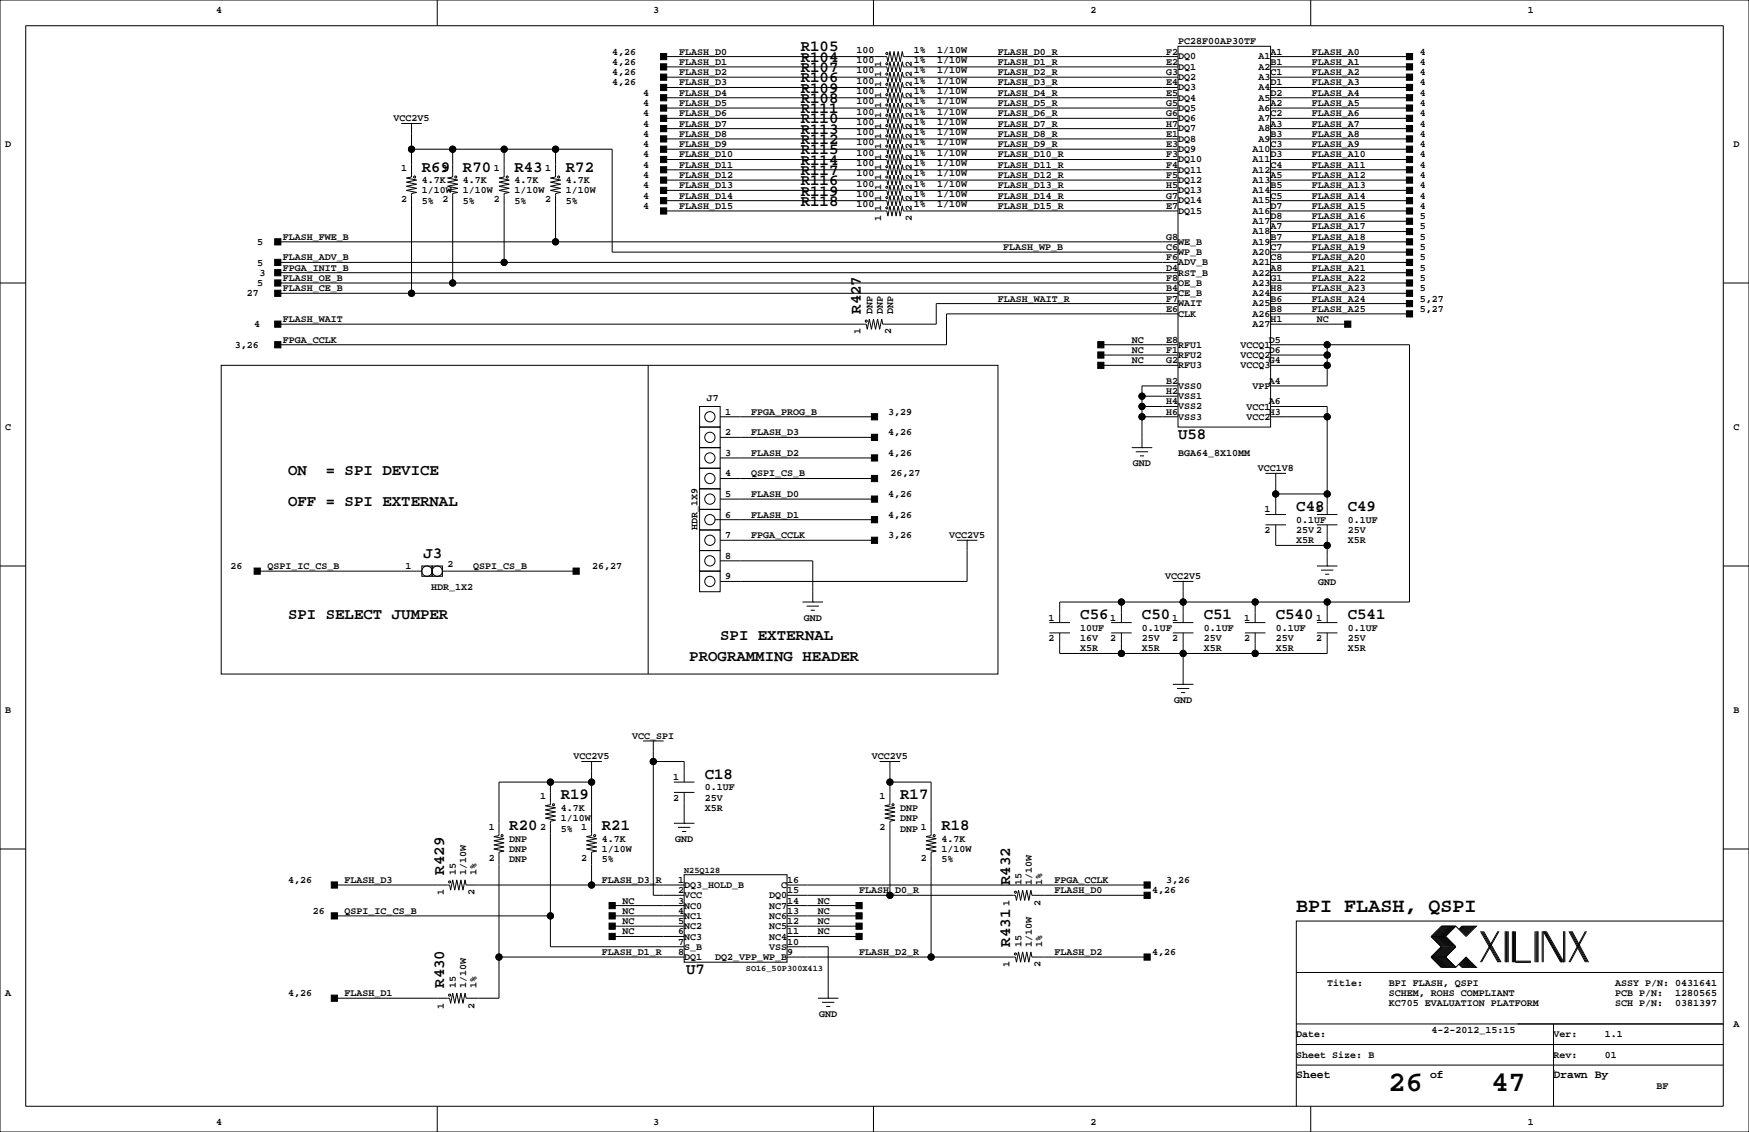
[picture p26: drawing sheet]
<svg xmlns="http://www.w3.org/2000/svg" width="432mm" height="279mm" viewBox="0 0 432 279" stroke-linecap="round" stroke-linejoin="round" font-family="sans-serif">
<defs><g id="words">
<g font-size="7.1">
<text x="342.8" y="269.3">26</text>
<text x="368.2" y="269.3">47</text>
</g>
<text font-size="4.9" x="320" y="225.1">BPI FLASH, QSPI</text>
<g font-size="3.9">
<text x="197.7" y="15.2">R104</text>
<text x="197.7" y="12.7">R105</text>
<text x="197.7" y="17.8">R107</text>
<text x="197.7" y="20.3">R106</text>
<text x="197.7" y="22.9">R109</text>
<text x="197.7" y="25.4">R108</text>
<text x="197.7" y="27.9">R111</text>
<text x="197.7" y="30.5">R110</text>
<text x="197.7" y="33">R113</text>
<text x="197.7" y="35.6">R112</text>
<text x="197.7" y="38.1">R115</text>
<text x="197.7" y="40.6">R114</text>
<text x="104.1" y="42.4">R69</text>
<text x="114.3" y="42.4">R70</text>
<text x="127" y="42.4">R43</text>
<text x="139.7" y="42.4">R72</text>
<text x="197.7" y="45.7">R116</text>
<text x="197.7" y="43.2">R117</text>
<text x="197.7" y="50.8">R118</text>
<text x="197.7" y="48.3">R119</text>
<text x="212.6" y="77.5" transform="rotate(-90 212.6 77.5)">R427</text>
<text x="290.8" y="108.4">U58</text>
<text x="71.1" y="117.3">ON</text>
<text x="80.4" y="117.3">= SPI DEVICE</text>
<text x="71.1" y="124.9">OFF = SPI EXTERNAL</text>
<text x="320" y="126.2">C48</text>
<text x="332.7" y="126.2">C49</text>
<text x="104.6" y="137.6">J3</text>
<text x="71.1" y="152.9">SPI SELECT JUMPER</text>
<text x="266.7" y="152.9">C56</text>
<text x="281.9" y="152.9">C50</text>
<text x="297.2" y="152.9">C51</text>
<text x="315" y="152.9">C540</text>
<text x="332.7" y="152.9">C541</text>
<text x="177.8" y="158">SPI EXTERNAL</text>
<text x="170.2" y="163">PROGRAMMING HEADER</text>
<text x="138.4" y="197.3">R19</text>
<text x="174" y="192.2">C18</text>
<text x="222.2" y="197.3">R17</text>
<text x="125.7" y="204.9">R20</text>
<text x="148.6" y="204.9">R21</text>
<text x="232.4" y="204.9">R18</text>
<text x="109.7" y="215.9" transform="rotate(-90 109.7 215.9)">R429</text>
<text x="249.4" y="218.4" transform="rotate(-90 249.4 218.4)">R432</text>
<text x="249.4" y="233.7" transform="rotate(-90 249.4 233.7)">R431</text>
<text x="109.7" y="243.8" transform="rotate(-90 109.7 243.8)">R430</text>
<text x="169.4" y="240.5">U7</text>
</g>
<g font-size="2.8">
<text x="320" y="266.1">Sheet</text>
<text x="353.1" y="266.1">of</text>
<text x="383.5" y="266.1">Drawn By</text>
</g>
<g font-size="2.5">
<text x="53.3" y="3.3">4</text>
<text x="161.3" y="3.3">3</text>
<text x="269.2" y="3.3">2</text>
<text x="377.2" y="3.3">1</text>
<text x="290.8" y="10.9">PC28F00AP30TF</text>
<text x="151.1" y="13.5">4,26</text>
<text x="151.1" y="16">4,26</text>
<text x="167.6" y="13.5">FLASH_D0</text>
<text x="167.6" y="16">FLASH_D1</text>
<text x="211.5" y="15.6">100</text>
<text x="211.5" y="13">100</text>
<text x="217.5" y="16.5" transform="rotate(-90 217.5 16.5)">1</text>
<text x="225.1" y="16.5" transform="rotate(-90 225.1 16.5)">2</text>
<text x="225.6" y="15.6">1%</text>
<text x="225.6" y="13">1%</text>
<text x="231.4" y="15.6">1/10W</text>
<text x="231.4" y="13">1/10W</text>
<text x="246.4" y="16">FLASH_D1_R</text>
<text x="246.4" y="13.5">FLASH_D0_R</text>
<text x="287.9" y="13.5">F2</text>
<text x="287.9" y="16">E2</text>
<text x="290.8" y="14.7">DQ0</text>
<text x="290.8" y="17.2">DQ1</text>
<text x="310.7" y="14.7">A1</text>
<text x="310.7" y="17.2">A2</text>
<text x="313.7" y="13.5">A1</text>
<text x="313.7" y="16">B1</text>
<text x="323.9" y="13.5">FLASH_A0</text>
<text x="323.9" y="16">FLASH_A1</text>
<text x="350.5" y="13.5">4</text>
<text x="350.5" y="16">4</text>
<text x="151.1" y="18.5">4,26</text>
<text x="151.1" y="21.1">4,26</text>
<text x="158.7" y="23.6">4</text>
<text x="167.6" y="18.5">FLASH_D2</text>
<text x="167.6" y="21.1">FLASH_D3</text>
<text x="167.6" y="23.6">FLASH_D4</text>
<text x="211.5" y="18.1">100</text>
<text x="211.5" y="20.7">100</text>
<text x="211.5" y="23.2">100</text>
<text x="217.5" y="21.6" transform="rotate(-90 217.5 21.6)">1</text>
<text x="217.5" y="19.1" transform="rotate(-90 217.5 19.1)">1</text>
<text x="225.1" y="21.6" transform="rotate(-90 225.1 21.6)">2</text>
<text x="225.1" y="19.1" transform="rotate(-90 225.1 19.1)">2</text>
<text x="225.6" y="18.1">1%</text>
<text x="225.6" y="20.7">1%</text>
<text x="225.6" y="23.2">1%</text>
<text x="231.4" y="18.1">1/10W</text>
<text x="231.4" y="20.7">1/10W</text>
<text x="231.4" y="23.2">1/10W</text>
<text x="246.4" y="21.1">FLASH_D3_R</text>
<text x="246.4" y="18.5">FLASH_D2_R</text>
<text x="246.4" y="23.6">FLASH_D4_R</text>
<text x="287.9" y="18.5">G3</text>
<text x="287.9" y="21.1">E4</text>
<text x="287.9" y="23.6">E5</text>
<text x="290.8" y="19.7">DQ2</text>
<text x="290.8" y="22.3">DQ3</text>
<text x="310.7" y="19.7">A3</text>
<text x="310.7" y="22.3">A4</text>
<text x="313.7" y="18.5">C1</text>
<text x="313.7" y="21.1">D1</text>
<text x="313.7" y="23.6">D2</text>
<text x="323.9" y="23.6">FLASH_A4</text>
<text x="323.9" y="21.1">FLASH_A3</text>
<text x="323.9" y="18.5">FLASH_A2</text>
<text x="350.5" y="23.6">4</text>
<text x="350.5" y="21.1">4</text>
<text x="350.5" y="18.5">4</text>
<text x="97.2" y="30">VCC2V5</text>
<text x="158.7" y="26.2">4</text>
<text x="158.7" y="28.7">4</text>
<text x="167.6" y="26.2">FLASH_D5</text>
<text x="167.6" y="28.7">FLASH_D6</text>
<text x="211.5" y="25.7">100</text>
<text x="211.5" y="28.3">100</text>
<text x="217.5" y="29.2" transform="rotate(-90 217.5 29.2)">1</text>
<text x="217.5" y="26.7" transform="rotate(-90 217.5 26.7)">1</text>
<text x="217.5" y="24.1" transform="rotate(-90 217.5 24.1)">1</text>
<text x="225.1" y="29.2" transform="rotate(-90 225.1 29.2)">2</text>
<text x="225.1" y="26.7" transform="rotate(-90 225.1 26.7)">2</text>
<text x="225.1" y="24.1" transform="rotate(-90 225.1 24.1)">2</text>
<text x="225.6" y="25.7">1%</text>
<text x="225.6" y="28.3">1%</text>
<text x="231.4" y="25.7">1/10W</text>
<text x="231.4" y="28.3">1/10W</text>
<text x="246.4" y="26.2">FLASH_D5_R</text>
<text x="246.4" y="28.7">FLASH_D6_R</text>
<text x="287.9" y="26.2">G5</text>
<text x="287.9" y="28.7">G6</text>
<text x="290.8" y="24.8">DQ4</text>
<text x="290.8" y="27.4">DQ5</text>
<text x="290.8" y="29.9">DQ6</text>
<text x="310.7" y="24.8">A5</text>
<text x="310.7" y="27.4">A6</text>
<text x="310.7" y="29.9">A7</text>
<text x="313.7" y="26.2">A2</text>
<text x="313.7" y="28.7">C2</text>
<text x="323.9" y="28.7">FLASH_A6</text>
<text x="323.9" y="26.2">FLASH_A5</text>
<text x="350.5" y="28.7">4</text>
<text x="350.5" y="26.2">4</text>
<text x="158.7" y="31.2">4</text>
<text x="158.7" y="33.8">4</text>
<text x="167.6" y="31.2">FLASH_D7</text>
<text x="167.6" y="33.8">FLASH_D8</text>
<text x="211.5" y="30.8">100</text>
<text x="211.5" y="33.4">100</text>
<text x="211.5" y="35.9">100</text>
<text x="217.5" y="34.3" transform="rotate(-90 217.5 34.3)">1</text>
<text x="217.5" y="31.8" transform="rotate(-90 217.5 31.8)">1</text>
<text x="225.1" y="34.3" transform="rotate(-90 225.1 34.3)">2</text>
<text x="225.1" y="31.8" transform="rotate(-90 225.1 31.8)">2</text>
<text x="225.6" y="30.8">1%</text>
<text x="225.6" y="33.4">1%</text>
<text x="225.6" y="35.9">1%</text>
<text x="231.4" y="30.8">1/10W</text>
<text x="231.4" y="33.4">1/10W</text>
<text x="231.4" y="35.9">1/10W</text>
<text x="246.4" y="31.2">FLASH_D7_R</text>
<text x="246.4" y="33.8">FLASH_D8_R</text>
<text x="287.9" y="31.2">H7</text>
<text x="287.9" y="33.8">E1</text>
<text x="290.8" y="32.4">DQ7</text>
<text x="290.8" y="35">DQ8</text>
<text x="310.7" y="32.4">A8</text>
<text x="310.7" y="35">A9</text>
<text x="313.7" y="31.2">A3</text>
<text x="313.7" y="33.8">B3</text>
<text x="323.9" y="33.8">FLASH_A8</text>
<text x="323.9" y="31.2">FLASH_A7</text>
<text x="350.5" y="33.8">4</text>
<text x="350.5" y="31.2">4</text>
<text x="1.3" y="36.3">D</text>
<text x="158.7" y="36.3">4</text>
<text x="158.7" y="38.9">4</text>
<text x="158.7" y="41.4">4</text>
<text x="167.6" y="36.3">FLASH_D9</text>
<text x="167.6" y="38.9">FLASH_D10</text>
<text x="167.6" y="41.4">FLASH_D11</text>
<text x="211.5" y="38.4">100</text>
<text x="211.5" y="41">100</text>
<text x="217.5" y="41.9" transform="rotate(-90 217.5 41.9)">1</text>
<text x="217.5" y="39.4" transform="rotate(-90 217.5 39.4)">1</text>
<text x="217.5" y="36.8" transform="rotate(-90 217.5 36.8)">1</text>
<text x="225.1" y="41.9" transform="rotate(-90 225.1 41.9)">2</text>
<text x="225.1" y="39.4" transform="rotate(-90 225.1 39.4)">2</text>
<text x="225.1" y="36.8" transform="rotate(-90 225.1 36.8)">2</text>
<text x="225.6" y="38.4">1%</text>
<text x="225.6" y="41">1%</text>
<text x="231.4" y="38.4">1/10W</text>
<text x="231.4" y="41">1/10W</text>
<text x="246.4" y="38.9">FLASH_D10_R</text>
<text x="246.4" y="36.3">FLASH_D9_R</text>
<text x="246.4" y="41.4">FLASH_D11_R</text>
<text x="287.9" y="36.3">E3</text>
<text x="287.9" y="38.9">F3</text>
<text x="287.9" y="41.4">F4</text>
<text x="290.8" y="37.5">DQ9</text>
<text x="290.8" y="40.1">DQ10</text>
<text x="309.2" y="37.5">A10</text>
<text x="309.2" y="40.1">A11</text>
<text x="313.7" y="36.3">C3</text>
<text x="313.7" y="38.9">D3</text>
<text x="313.7" y="41.4">C4</text>
<text x="323.9" y="41.4">FLASH_A11</text>
<text x="323.9" y="38.9">FLASH_A10</text>
<text x="323.9" y="36.3">FLASH_A9</text>
<text x="350.5" y="41.4">4</text>
<text x="350.5" y="38.9">4</text>
<text x="350.5" y="36.3">4</text>
<text x="428" y="36.3">D</text>
<text x="99.1" y="42.3">1</text>
<text x="104.1" y="47.8">1/10W</text>
<text x="104.1" y="45.2">4.7K</text>
<text x="109.2" y="42.3">1</text>
<text x="114.3" y="45.2">4.7K</text>
<text x="114.3" y="47.8">1/10W</text>
<text x="121.9" y="42.3">1</text>
<text x="127" y="45.2">4.7K</text>
<text x="127" y="47.8">1/10W</text>
<text x="134.6" y="42.3">1</text>
<text x="139.7" y="45.2">4.7K</text>
<text x="139.7" y="47.8">1/10W</text>
<text x="158.7" y="43.9">4</text>
<text x="158.7" y="46.5">4</text>
<text x="167.6" y="43.9">FLASH_D12</text>
<text x="167.6" y="46.5">FLASH_D13</text>
<text x="211.5" y="46.1">100</text>
<text x="211.5" y="43.5">100</text>
<text x="217.5" y="47" transform="rotate(-90 217.5 47)">1</text>
<text x="217.5" y="44.4" transform="rotate(-90 217.5 44.4)">1</text>
<text x="225.1" y="47" transform="rotate(-90 225.1 47)">2</text>
<text x="225.1" y="44.4" transform="rotate(-90 225.1 44.4)">2</text>
<text x="225.6" y="46.1">1%</text>
<text x="225.6" y="43.5">1%</text>
<text x="231.4" y="46.1">1/10W</text>
<text x="231.4" y="43.5">1/10W</text>
<text x="246.4" y="43.9">FLASH_D12_R</text>
<text x="246.4" y="46.5">FLASH_D13_R</text>
<text x="287.9" y="43.9">F5</text>
<text x="287.9" y="46.5">H5</text>
<text x="290.8" y="42.6">DQ11</text>
<text x="290.8" y="45.1">DQ12</text>
<text x="290.8" y="47.7">DQ13</text>
<text x="309.2" y="42.6">A12</text>
<text x="309.2" y="45.1">A13</text>
<text x="309.2" y="47.7">A14</text>
<text x="313.7" y="43.9">A5</text>
<text x="313.7" y="46.5">B5</text>
<text x="323.9" y="46.5">FLASH_A13</text>
<text x="323.9" y="43.9">FLASH_A12</text>
<text x="350.5" y="46.5">4</text>
<text x="350.5" y="43.9">4</text>
<text x="99.1" y="49.9">2</text>
<text x="104.1" y="50.3">5%</text>
<text x="109.2" y="49.9">2</text>
<text x="114.3" y="50.3">5%</text>
<text x="121.9" y="49.9">2</text>
<text x="127" y="50.3">5%</text>
<text x="134.6" y="49.9">2</text>
<text x="139.7" y="50.3">5%</text>
<text x="158.7" y="49">4</text>
<text x="158.7" y="51.6">4</text>
<text x="167.6" y="49">FLASH_D14</text>
<text x="167.6" y="51.6">FLASH_D15</text>
<text x="211.5" y="51.1">100</text>
<text x="211.5" y="48.6">100</text>
<text x="217.5" y="52.1" transform="rotate(-90 217.5 52.1)">1</text>
<text x="217.5" y="49.5" transform="rotate(-90 217.5 49.5)">1</text>
<text x="225.1" y="52.1" transform="rotate(-90 225.1 52.1)">2</text>
<text x="225.1" y="49.5" transform="rotate(-90 225.1 49.5)">2</text>
<text x="225.6" y="51.1">1%</text>
<text x="225.6" y="48.6">1%</text>
<text x="231.4" y="51.1">1/10W</text>
<text x="231.4" y="48.6">1/10W</text>
<text x="246.4" y="51.6">FLASH_D15_R</text>
<text x="246.4" y="49">FLASH_D14_R</text>
<text x="287.9" y="49">G7</text>
<text x="287.9" y="51.6">E7</text>
<text x="290.8" y="50.2">DQ14</text>
<text x="290.8" y="52.8">DQ15</text>
<text x="309.2" y="50.2">A15</text>
<text x="309.2" y="52.8">A16</text>
<text x="313.7" y="49">C5</text>
<text x="313.7" y="51.6">D7</text>
<text x="323.9" y="51.6">FLASH_A15</text>
<text x="323.9" y="49">FLASH_A14</text>
<text x="350.5" y="51.6">4</text>
<text x="350.5" y="49">4</text>
<text x="69.8" y="59.2">FLASH_FWE_B</text>
<text x="217.5" y="54.6" transform="rotate(-90 217.5 54.6)">1</text>
<text x="225.1" y="54.6" transform="rotate(-90 225.1 54.6)">2</text>
<text x="287.9" y="59.2">G8</text>
<text x="309.2" y="55.3">A17</text>
<text x="309.2" y="57.8">A18</text>
<text x="313.7" y="59.2">B7</text>
<text x="313.7" y="54.1">D8</text>
<text x="313.7" y="56.6">A7</text>
<text x="323.9" y="56.6">FLASH_A17</text>
<text x="323.9" y="59.2">FLASH_A18</text>
<text x="323.9" y="54.1">FLASH_A16</text>
<text x="350.5" y="56.6">5</text>
<text x="350.5" y="59.2">5</text>
<text x="350.5" y="54.1">5</text>
<text x="63.5" y="60.5">5</text>
<text x="63.5" y="65.5">5</text>
<text x="69.8" y="64.3">FLASH_ADV_B</text>
<text x="247.6" y="61.7">FLASH_WP_B</text>
<text x="287.9" y="61.7">C6</text>
<text x="287.9" y="64.3">F6</text>
<text x="290.8" y="62.9">WP_B</text>
<text x="290.8" y="60.4">WE_B</text>
<text x="290.8" y="65.5">ADV_B</text>
<text x="309.2" y="60.4">A19</text>
<text x="309.2" y="62.9">A20</text>
<text x="309.2" y="65.5">A21</text>
<text x="313.7" y="61.7">C7</text>
<text x="313.7" y="64.3">C8</text>
<text x="323.9" y="61.7">FLASH_A19</text>
<text x="323.9" y="64.3">FLASH_A20</text>
<text x="350.5" y="61.7">5</text>
<text x="350.5" y="64.3">5</text>
<text x="63.5" y="70.6">5</text>
<text x="64" y="68.1">3</text>
<text x="69.8" y="69.3">FLASH_OE_B</text>
<text x="69.8" y="71.9">FLASH_CE_B</text>
<text x="69.8" y="66.8">FPGA_INIT_B</text>
<text x="287.9" y="69.3">F8</text>
<text x="287.9" y="66.8">D4</text>
<text x="287.9" y="71.9">B4</text>
<text x="290.8" y="70.5">OE_B</text>
<text x="290.8" y="68">RST_B</text>
<text x="309.2" y="68">A22</text>
<text x="309.2" y="70.5">A23</text>
<text x="313.7" y="66.8">A8</text>
<text x="313.7" y="69.3">G1</text>
<text x="313.7" y="71.9">H8</text>
<text x="323.9" y="71.9">FLASH_A23</text>
<text x="323.9" y="69.3">FLASH_A22</text>
<text x="323.9" y="66.8">FLASH_A21</text>
<text x="350.5" y="71.9">5</text>
<text x="350.5" y="69.3">5</text>
<text x="350.5" y="66.8">5</text>
<text x="61" y="73.2">27</text>
<text x="215.4" y="77.5" transform="rotate(-90 215.4 77.5)">DNP</text>
<text x="217.9" y="77.5" transform="rotate(-90 217.9 77.5)">DNP</text>
<text x="220.5" y="77.5" transform="rotate(-90 220.5 77.5)">DNP</text>
<text x="246.4" y="74.4">FLASH_WAIT_R</text>
<text x="287.9" y="74.4">F7</text>
<text x="287.9" y="77">E6</text>
<text x="290.8" y="73.1">CE_B</text>
<text x="290.8" y="75.6">WAIT</text>
<text x="309.2" y="73.1">A24</text>
<text x="309.2" y="75.6">A25</text>
<text x="313.7" y="77">B8</text>
<text x="313.7" y="74.4">B6</text>
<text x="323.9" y="77">FLASH_A25</text>
<text x="323.9" y="74.4">FLASH_A24</text>
<text x="350.5" y="77">5,27</text>
<text x="350.5" y="74.4">5,27</text>
<text x="62.8" y="80.8">4</text>
<text x="69.8" y="79.5">FLASH_WAIT</text>
<text x="212.4" y="82.5" transform="rotate(-90 212.4 82.5)">1</text>
<text x="220.1" y="82.5" transform="rotate(-90 220.1 82.5)">2</text>
<text x="290.8" y="78.2">CLK</text>
<text x="309.2" y="80.7">A27</text>
<text x="309.2" y="78.2">A26</text>
<text x="313.7" y="79.5">H1</text>
<text x="325.1" y="79.5">NC</text>
<text x="58" y="85.9">3,26</text>
<text x="69.8" y="84.6">FPGA_CCLK</text>
<text x="279.4" y="87.1">NC</text>
<text x="279.4" y="84.6">NC</text>
<text x="279.4" y="89.7">NC</text>
<text x="287.9" y="89.7">G2</text>
<text x="287.9" y="84.6">E8</text>
<text x="287.9" y="87.1">F1</text>
<text x="290.8" y="85.8">RFU1</text>
<text x="290.8" y="88.3">RFU2</text>
<text x="306.3" y="85.9">VCCQ1</text>
<text x="306.3" y="88.4">VCCQ2</text>
<text x="313.3" y="89.7">G4</text>
<text x="313.3" y="84.6">D5</text>
<text x="313.3" y="87.1">D6</text>
<text x="287.9" y="94.7">B2</text>
<text x="290.8" y="90.9">RFU3</text>
<text x="290.8" y="95.9">VSS0</text>
<text x="306.3" y="90.9">VCCQ3</text>
<text x="313.3" y="94.7">A4</text>
<text x="174.5" y="99.1">J7</text>
<text x="287.9" y="99.8">H4</text>
<text x="287.9" y="97.3">H2</text>
<text x="290.8" y="101">VSS2</text>
<text x="290.8" y="98.5">VSS1</text>
<text x="307.8" y="101.1">VCC1</text>
<text x="309.2" y="96">VPP</text>
<text x="313.3" y="99.8">A6</text>
<text x="1.3" y="106.2">C</text>
<text x="179.1" y="102.4">1</text>
<text x="179.1" y="107.4">2</text>
<text x="185.4" y="107.4">FLASH_D3</text>
<text x="185.4" y="102.4">FPGA_PROG_B</text>
<text x="219.3" y="107.4">4,26</text>
<text x="219.3" y="102.4">3,29</text>
<text x="287.9" y="102.4">H6</text>
<text x="290.8" y="103.6">VSS3</text>
<text x="307.8" y="103.6">VCC2</text>
<text x="313.3" y="102.4">H3</text>
<text x="428" y="106.2">C</text>
<text x="179.1" y="112.5">3</text>
<text x="185.4" y="112.5">FLASH_D2</text>
<text x="219.3" y="112.5">4,26</text>
<text x="290.8" y="112.5">BGA64_8X10MM</text>
<text x="179.1" y="117.6">4</text>
<text x="185.4" y="117.6">QSPI_CS_B</text>
<text x="219.8" y="117.6">26,27</text>
<text x="279.7" y="115.1">GND</text>
<text x="310.5" y="116.3">VCC1V8</text>
<text x="179.1" y="122.7">5</text>
<text x="185.4" y="122.7">FLASH_D0</text>
<text x="219.3" y="122.7">4,26</text>
<text x="172.2" y="130.8" transform="rotate(-90 172.2 130.8)">HDR_1X9</text>
<text x="179.1" y="127.8">6</text>
<text x="185.4" y="127.8">FLASH_D1</text>
<text x="219.3" y="127.8">4,26</text>
<text x="312.2" y="126.5">1</text>
<text x="312.2" y="131.6">2</text>
<text x="320" y="129">0.1UF</text>
<text x="320" y="131.6">25V2</text>
<text x="324.9" y="126.5">1</text>
<text x="332.7" y="131.6">25V</text>
<text x="332.7" y="129">0.1UF</text>
<text x="179.1" y="132.8">7</text>
<text x="179.1" y="137.9">8</text>
<text x="185.4" y="132.8">FPGA_CCLK</text>
<text x="219.3" y="132.8">3,26</text>
<text x="234.3" y="132.8">VCC2V5</text>
<text x="320" y="134.1">X5R</text>
<text x="332.7" y="134.1">X5R</text>
<text x="56.9" y="140.5">26</text>
<text x="66" y="140.5">QSPI_IC_CS_B</text>
<text x="100.1" y="140.5">1</text>
<text x="110.5" y="140">2</text>
<text x="116.8" y="140.5">QSPI_CS_B</text>
<text x="146.2" y="140.5">26,27</text>
<text x="179.1" y="143">9</text>
<text x="287.7" y="143">VCC2V5</text>
<text x="106.5" y="145.5">HDR_1X2</text>
<text x="325.4" y="144.3">GND</text>
<text x="198.4" y="153.2">GND</text>
<text x="258.9" y="153.2">1</text>
<text x="266.7" y="155.7">10UF</text>
<text x="274.1" y="153.2">1</text>
<text x="281.9" y="155.7">0.1UF</text>
<text x="289.3" y="153.2">1</text>
<text x="297.2" y="155.7">0.1UF</text>
<text x="307.1" y="153.2">1</text>
<text x="315" y="155.7">0.1UF</text>
<text x="324.9" y="153.2">1</text>
<text x="332.7" y="155.7">0.1UF</text>
<text x="258.9" y="158.2">2</text>
<text x="266.7" y="158.2">16V</text>
<text x="266.7" y="160.8">X5R</text>
<text x="274.1" y="158.2">2</text>
<text x="281.9" y="158.2">25V</text>
<text x="281.9" y="160.8">X5R</text>
<text x="289.3" y="158.2">2</text>
<text x="297.2" y="160.8">X5R</text>
<text x="297.2" y="158.2">25V</text>
<text x="307.1" y="158.2">2</text>
<text x="315" y="158.2">25V</text>
<text x="315" y="160.8">X5R</text>
<text x="324.9" y="158.2">2</text>
<text x="332.7" y="160.8">X5R</text>
<text x="332.7" y="158.2">25V</text>
<text x="289.9" y="173.5">GND</text>
<text x="1.3" y="176">B</text>
<text x="428" y="176">B</text>
<text x="156.1" y="182.4">VCC_SPI</text>
<text x="141.6" y="187.5">VCC2V5</text>
<text x="215.3" y="187.5">VCC2V5</text>
<text x="133.3" y="197.2">1</text>
<text x="166.2" y="192.5">1</text>
<text x="166.2" y="197.6">2</text>
<text x="174" y="197.6">25V</text>
<text x="174" y="195.1">0.1UF</text>
<text x="217.2" y="197.2">1</text>
<text x="138.4" y="200.2">4.7K</text>
<text x="138.4" y="202.7">1/10W</text>
<text x="174" y="200.2">X5R</text>
<text x="222.2" y="200.2">DNP</text>
<text x="222.2" y="202.7">DNP</text>
<text x="120.6" y="204.8">1</text>
<text x="125.7" y="207.8">DNP</text>
<text x="133.3" y="204.8">2</text>
<text x="138.4" y="205.2">5%</text>
<text x="143.5" y="204.8">1</text>
<text x="148.6" y="207.8">4.7K</text>
<text x="166.7" y="207.8">GND</text>
<text x="217.2" y="204.8">2</text>
<text x="222.2" y="205.2">DNP 1</text>
<text x="232.4" y="207.8">4.7K</text>
<text x="112.5" y="215.9" transform="rotate(-90 112.5 215.9)">15</text>
<text x="115.1" y="215.9" transform="rotate(-90 115.1 215.9)">1/10W</text>
<text x="117.6" y="215.9" transform="rotate(-90 117.6 215.9)">1%</text>
<text x="120.6" y="212.4">2</text>
<text x="125.7" y="212.9">DNP</text>
<text x="125.7" y="210.3">DNP</text>
<text x="143.5" y="212.4">2</text>
<text x="148.6" y="212.9">5%</text>
<text x="148.6" y="210.3">1/10W</text>
<text x="227.3" y="212.4">2</text>
<text x="232.4" y="210.3">1/10W</text>
<text x="232.4" y="212.9">5%</text>
<text x="71.1" y="217.9">4,26</text>
<text x="85.1" y="217.9">FLASH_D3</text>
<text x="109.6" y="221" transform="rotate(-90 109.6 221)">1</text>
<text x="117.2" y="221" transform="rotate(-90 117.2 221)">2</text>
<text x="148.6" y="217.9">FLASH_D3_R</text>
<text x="167.4" y="217.9">1</text>
<text x="167.4" y="220.5">2</text>
<text x="168.9" y="219.2">DQ3_HOLD_B</text>
<text x="168.9" y="221.7">VCC</text>
<text x="189.9" y="221.7">DQ0</text>
<text x="192.8" y="219.2">C</text>
<text x="194.3" y="217.9">16</text>
<text x="194.3" y="220.5">15</text>
<text x="212.1" y="220.5">FLASH_D0_R</text>
<text x="252.2" y="218.4" transform="rotate(-90 252.2 218.4)">15</text>
<text x="254.8" y="218.4" transform="rotate(-90 254.8 218.4)">1/10W</text>
<text x="257.3" y="218.4" transform="rotate(-90 257.3 218.4)">1%</text>
<text x="260.3" y="220.5">FLASH_D0</text>
<text x="260.3" y="217.9">FPGA_CCLK</text>
<text x="284.5" y="220.5">4,26</text>
<text x="287.9" y="217.9">3,26</text>
<text x="77.3" y="225.6">26</text>
<text x="85.1" y="225.6">QSPI_IC_CS_B</text>
<text x="153.7" y="225.6">NC</text>
<text x="153.7" y="223">NC</text>
<text x="167.4" y="223">3</text>
<text x="167.4" y="225.6">4</text>
<text x="168.9" y="224.3">NC0</text>
<text x="168.9" y="226.8">NC1</text>
<text x="189.9" y="226.8">NC6</text>
<text x="189.9" y="224.3">NC7</text>
<text x="194.3" y="225.6">13</text>
<text x="194.3" y="223">14</text>
<text x="201.9" y="223">NC</text>
<text x="201.9" y="225.6">NC</text>
<text x="249.3" y="223.5" transform="rotate(-90 249.3 223.5)">1</text>
<text x="256.9" y="223.5" transform="rotate(-90 256.9 223.5)">2</text>
<text x="153.7" y="230.6">NC</text>
<text x="153.7" y="228.1">NC</text>
<text x="167.4" y="228.1">5</text>
<text x="167.4" y="230.6">6</text>
<text x="167.4" y="233.2">7</text>
<text x="168.9" y="229.4">NC2</text>
<text x="168.9" y="231.9">NC3</text>
<text x="189.9" y="231.9">NC4</text>
<text x="189.9" y="229.4">NC5</text>
<text x="194.3" y="230.6">11</text>
<text x="194.3" y="228.1">12</text>
<text x="194.3" y="233.2">10</text>
<text x="201.9" y="228.1">NC</text>
<text x="201.9" y="230.6">NC</text>
<text x="252.2" y="233.7" transform="rotate(-90 252.2 233.7)">15</text>
<text x="254.8" y="233.7" transform="rotate(-90 254.8 233.7)">1/10W</text>
<text x="257.3" y="233.7" transform="rotate(-90 257.3 233.7)">1%</text>
<text x="148.6" y="235.7">FLASH_D1_R</text>
<text x="167.4" y="235.7">8</text>
<text x="168.9" y="237">DQ1</text>
<text x="168.9" y="234.4">S_B</text>
<text x="176.5" y="237">DQ2_VPP_WP_B</text>
<text x="189.9" y="234.4">VSS</text>
<text x="194.3" y="235.7">9</text>
<text x="212.1" y="235.7">FLASH_D2_R</text>
<text x="249.3" y="238.8" transform="rotate(-90 249.3 238.8)">1</text>
<text x="256.9" y="238.8" transform="rotate(-90 256.9 238.8)">2</text>
<text x="260.3" y="235.7">FLASH_D2</text>
<text x="284.5" y="235.7">4,26</text>
<text x="1.3" y="245.9">A</text>
<text x="71.1" y="245.9">4,26</text>
<text x="85.1" y="245.9">FLASH_D1</text>
<text x="112.5" y="243.8" transform="rotate(-90 112.5 243.8)">15</text>
<text x="115.1" y="243.8" transform="rotate(-90 115.1 243.8)">1/10W</text>
<text x="117.6" y="243.8" transform="rotate(-90 117.6 243.8)">1%</text>
<text x="327.7" y="243.3">Title:</text>
<text x="342.9" y="245.9">SCHEM, ROHS COMPLIANT</text>
<text x="342.9" y="243.3">BPI FLASH, QSPI</text>
<text x="398.8" y="243.3">ASSY P/N: 0431641</text>
<text x="398.8" y="245.9">PCB P/N:</text>
<text x="413.6" y="245.9">1280565</text>
<text x="109.6" y="248.9" transform="rotate(-90 109.6 248.9)">1</text>
<text x="117.2" y="248.9" transform="rotate(-90 117.2 248.9)">2</text>
<text x="202.2" y="251">GND</text>
<text x="342.9" y="248.4">KC705 EVALUATION PLATFORM</text>
<text x="398.8" y="248.4">SCH P/N:</text>
<text x="413.6" y="248.4">0381397</text>
<text x="320" y="256">Date:</text>
<text x="353.4" y="255">4-2-2012_15:15</text>
<text x="383.5" y="256">Ver:</text>
<text x="396.2" y="256">1.1</text>
<text x="428" y="253.5">A</text>
<text x="320" y="261.1">Sheet Size: B</text>
<text x="383.5" y="261.1">Rev:</text>
<text x="396.2" y="261.1">01</text>
<text x="408.9" y="268.7">BF</text>
<text x="53.3" y="277.6">4</text>
<text x="161.3" y="277.6">3</text>
<text x="269.2" y="277.6">2</text>
<text x="377.2" y="277.6">1</text>
</g>
<g font-size="2.1">
<text x="168.9" y="215.5">N25Q128</text>
<text x="184.1" y="239.6">SO16_50P300X413</text>
</g>
</g></defs>
<g fill="none" stroke="#000" stroke-width=".25">
<path d="M0 0h431.8v279.4h-431.8zM6.3 6.4h419.1v266.6h-419.1zM107.9 0v6.4M163.8 19.1h55.1l.3 1.2 .5-2.5 .5 2.5 .5-2.5 .5 2.5 .5-2.5 .5 2.5 .6-2.5 .2 1.3h67.8M163.8 16.5h55.1l.3 1.3 .5-2.6 .5 2.6 .5-2.6 .5 2.6 .5-2.6 .5 2.6 .6-2.6 .2 1.3h67.8M163.8 14h55.1l.3 1.2 .5-2.5 .5 2.5 .5-2.5 .5 2.5 .5-2.5 .5 2.5 .6-2.5 .2 1.3h67.8M215.6 0v6.4M290.8 11.4h22.9v94h-22.9zM313.7 19.1h34.3M313.7 16.5h34.3M313.7 14h34.3M323.6 0v6.4"/>
<path d="M99.1 30.5h5M101.6 30.5h.1M101.6 30.5v13.2l-1.3 .2 2.6 .5-2.6 .6 2.6 .5-2.6 .5 2.6 .5-2.6 .5 2.6 .5-1.3 .3v24.6M101.6 36.8h49.5v25.4h139.7M111.8 36.8v6.9l-1.3 .2 2.5 .5-2.5 .6 2.5 .5-2.5 .5 2.5 .5-2.5 .5 2.5 .5-1.2 .3v22M124.5 36.8v6.9l-1.3 .2 2.5 .5-2.5 .6 2.5 .5-2.5 .5 2.5 .5-2.5 .5 2.5 .5-1.2 .3v17M137.2 36.8v6.9l-1.3 .2 2.5 .5-2.5 .6 2.5 .5-2.5 .5 2.5 .5-2.5 .5 2.5 .5-1.2 .3v11.9M163.8 39.4h55.1l.3 1.2 .5-2.5 .5 2.5 .5-2.5 .5 2.5 .5-2.5 .5 2.5 .6-2.5 .2 1.3h67.8M163.8 34.3h55.1l.3 1.3 .5-2.6 .5 2.6 .5-2.6 .5 2.6 .5-2.6 .5 2.6 .6-2.6 .2 1.3h67.8M163.8 36.8h55.1l.3 1.3 .5-2.5 .5 2.5 .5-2.5 .5 2.5 .5-2.5 .5 2.5 .6-2.5 .2 1.2h67.8M163.8 31.8h55.1l.3 1.2 .5-2.5 .5 2.5 .5-2.5 .5 2.5 .5-2.5 .5 2.5 .6-2.5 .2 1.3h67.8M163.8 29.2h55.1l.3 1.3 .5-2.6 .5 2.6 .5-2.6 .5 2.6 .5-2.6 .5 2.6 .6-2.6 .2 1.3h67.8"/>
<path d="M163.8 26.7h55.1l.3 1.2 .5-2.5 .5 2.5 .5-2.5 .5 2.5 .5-2.5 .5 2.5 .6-2.5 .2 1.3h67.8M163.8 24.1h55.1l.3 1.3 .5-2.5 .5 2.5 .5-2.5 .5 2.5 .5-2.5 .5 2.5 .6-2.5 .2 1.2h67.8M163.8 21.6h55.1l.3 1.3 .5-2.6 .5 2.6 .5-2.6 .5 2.6 .5-2.6 .5 2.6 .6-2.6 .2 1.3h67.8M313.7 39.4h34.3M313.7 34.3h34.3M313.7 36.8h34.3M313.7 31.8h34.3M313.7 29.2h34.3M313.7 26.7h34.3M313.7 24.1h34.3M313.7 21.6h34.3M68.6 59.7h222.2"/>
<path d="M163.8 52.1h55.1l.3 1.2 .5-2.5 .5 2.5 .5-2.5 .5 2.5 .5-2.5 .5 2.5 .6-2.5 .2 1.3h67.8M163.8 49.5h55.1l.3 1.3 .5-2.5 .5 2.5 .5-2.5 .5 2.5 .5-2.5 .5 2.5 .6-2.5 .2 1.2h67.8M163.8 47h55.1l.3 1.3 .5-2.6 .5 2.6 .5-2.6 .5 2.6 .5-2.6 .5 2.6 .6-2.6 .2 1.3h67.8M163.8 44.4h55.1l.3 1.3 .5-2.5 .5 2.5 .5-2.5 .5 2.5 .5-2.5 .5 2.5 .6-2.5 .2 1.2h67.8M163.8 41.9h55.1l.3 1.3 .5-2.6 .5 2.6 .5-2.6 .5 2.6 .5-2.6 .5 2.6 .6-2.6 .2 1.3h67.8M313.7 52.1h34.3M313.7 49.5h34.3M313.7 47h34.3M313.7 44.4h34.3M313.7 41.9h34.3M313.7 54.6h34.3M313.7 59.7h34.3"/>
<path d="M313.7 57.2h34.3M0 69.8h6.3M68.6 67.3h222.2M68.6 64.8h222.2M68.6 72.4h222.2M68.6 69.8h222.2M290.8 77.5h-57.1v7.6h-165.1M290.8 74.9h-59.7v5.1h-13.2l-.2-1.3-.5 2.6-.5-2.6-.5 2.6-.6-2.6-.5 2.6-.5-2.6-.5 2.6-.2-1.3h-145.3M313.7 77.5h34.3M313.7 67.3h34.3M313.7 64.8h34.3M313.7 72.4h34.3"/>
<path d="M313.7 69.8h34.3M313.7 74.9h34.3M313.7 62.2h34.3M425.4 69.8h6.4M54.6 90.2h191.8v76.2h-191.8zM160 90.2v76.2M271.8 85.1h19M271.8 90.2h19M271.8 87.6h19M281.9 97.8h8.9M290.8 95.2h-8.9v15.3M313.7 85.1h34.3v63.5h-86.4v5.1"/>
<path d="M313.7 90.2h14M313.7 87.6h14M313.7 80h19M327.7 85.1v10.1h-14M172.7 115.6h5.1v5.1h-5.1zM172.7 110.5h5.1v5.1h-5.1zM172.7 100.3h5.1v5.1h-5.1zM172.7 105.4h5.1v5.1h-5.1zM177.8 113h38.1M177.8 102.9h38.1M177.8 107.9h38.1M177.8 118.1h38.1"/>
<path d="M279.4 110.5h5.1M280.4 111.5h3.1M281.4 112.5h1M281.9 110.5h.1M281.9 102.9h8.9M281.9 100.3h8.9M312.4 116.8h5.1M313.7 100.3h14v26.7M313.7 102.9h14M315 116.8h.1M315 116.8v10.2M0 139.7h6.3"/>
<path d="M104.1 139.7h2.6v2.5h-2.6zM106.7 139.7h2.5v2.5h-2.5zM172.7 135.9h5.1v5.1h-5.1zM172.7 120.7h5.1v5h-5.1zM172.7 125.7h5.1v5.1h-5.1zM172.7 130.8h5.1v5.1h-5.1zM176.5 128.3h39.4M177.8 123.2h38.1M177.8 138.4h22.9v10.2M177.8 133.3h38.1M236.2 133.3h5.1M238.8 133.3h.1"/>
<path d="M238.8 133.3v10.2h-61M312.4 129.5h5.1M312.4 127h5.1M315 129.5v5.1h12.7M315 121.9h12.7M325.1 129.5h5.1M325.1 127h5.1M325.1 139.7h5.1M327.7 139.7h.1M327.7 129.5v10.2M425.4 139.7h6.4M63.5 141h40.6"/>
<path d="M109.2 141h33M172.7 141h5.1v5h-5.1zM198.1 148.6h5.1M199.1 149.6h3.1M200.2 150.6h1M200.7 148.6h.1M259.1 156.2h5.1M259.1 153.7h5.1M261.6 156.2v5.1h66.1v-5.1M274.3 156.2h5.1M274.3 153.7h5.1M276.9 148.6v5.1"/>
<path d="M276.9 156.2v5.1M289.6 143.5h5M289.6 156.2h5M289.6 153.7h5M292.1 143.5h.1M292.1 143.5v10.2M292.1 156.2v12.7M307.3 156.2h5.1M307.3 153.7h5.1M309.9 148.6v5.1M309.9 156.2v5.1M325.1 156.2h5.1"/>
<path d="M325.1 153.7h5.1M326.1 140.7h3.1M327.2 141.7h1M327.7 148.6v5.1M289.6 168.9h5M290.6 169.9h3M291.6 170.9h1M292.1 168.9h.1M135.9 193v5.6l-1.3 .3 2.6 .5-2.6 .5 2.6 .5-2.6 .5 2.6 .5-2.6 .5 2.6 .5-1.3 .3v31h33M143.5 188h5.1M146 188h.1M146 193h-22.8v13.2l-1.3 .3 2.6 .5-2.6 .5 2.6 .5-2.6 .5 2.6 .5-2.6 .5 2.6 .6-1.3 .2v36.1h-8.1l-.3-1.3-.5 2.5-.5-2.5-.5 2.5-.5-2.5-.5 2.5-.5-2.5-.5 2.5-.3-1.2h-28.5"/>
<path d="M146 188v18.2l-1.2 .3 2.5 .5-2.5 .5 2.5 .5-2.5 .5 2.5 .5-2.5 .5 2.5 .6-1.3 .2v8.1M158.7 182.9h5.1M161.3 182.9h.1M161.3 182.9v38.1h7.6M161.3 188h7.6v5M166.4 193h5M166.4 195.6h5M168.9 195.6v7.6M217.2 188h5M219.7 188h.1M219.7 188v10.6l-1.3 .3 2.6 .5-2.6 .5 2.6 .5-2.6 .5 2.6 .5-2.6 .5 2.6 .5-1.3 .3v18.3M219.7 193h10.2v13.2l-1.3 .3 2.5 .5-2.5 .5 2.5 .5-2.5 .5 2.5 .5-2.5 .5 2.5 .6-1.2 .2v25.9"/>
<path d="M0 209.5h6.3M82.5 218.4h28.5l.3 1.3 .5-2.5 .5 2.5 .5-2.5 .5 2.5 .5-2.5 .5 2.5 .5-2.5 .3 1.2h53.8M166.4 203.2h5M167.4 204.2h3M168.4 205.2h1M168.9 215.9h25.4v21.6h-25.4zM168.9 203.2h.1M194.3 218.4h88.9M425.4 209.5h6.4M82.5 226.1h53.4M123.2 236.2h45.7M151.1 223.5h17.8"/>
<path d="M151.1 226.1h17.8M151.1 228.6h17.8M151.1 231.1h17.8M194.3 221h56.4l.3 1.2 .5-2.5 .5 2.5 .5-2.5 .5 2.5 .5-2.5 .5 2.5 .5-2.5 .3 1.3h28.4M194.3 236.2h56.4l.3 1.3 .5-2.6 .5 2.6 .5-2.6 .5 2.6 .5-2.6 .5 2.6 .5-2.6 .3 1.3h28.4M194.3 223.5h17.8M194.3 226.1h17.8M194.3 228.6h17.8M194.3 231.1h17.8M194.3 233.7h10.2v12.7M353.3 231.1h3.6M353.3 236.2l2.6 2.6h3.5"/>
<path d="M353.3 231.1l2.6 2.6-2.6 2.5M353.3 236.2h3.6M356.1 228.6l-2.5 2.5 2.5 2.6-2.5 2.5 2.5 2.6M356.4 228.6l-2.6 2.5 2.6 2.6-2.6 2.5 2.6 2.6M356.6 228.6l-2.5 2.5 2.5 2.6-2.5 2.5 2.5 2.6M356.9 228.6l-2.6 2.5 2.6 2.6-2.6 2.5 2.6 2.6M356.9 231.1l2.5 2.6-2.5 2.5M356.9 236.2l2.5 2.6M357.1 228.6l-2.5 2.5 2.5 2.6-2.5 2.5 2.5 2.6M357.4 228.6l-2.6 2.5 2.6 2.6-2.6 2.5 2.6 2.6M357.6 228.6l-2.5 2.5 2.5 2.6-2.5 2.5 2.5 2.6M357.9 228.6l-2.6 2.5 2.6 2.6-2.6 2.5 2.6 2.6"/>
<path d="M358.1 228.6l-2.5 2.5 2.5 2.6-2.5 2.5 2.5 2.6M358.4 228.6l-2.5 2.5 2.5 2.6-2.5 2.5 2.5 2.6M358.6 228.6l-2.5 2.5 2.5 2.6-2.5 2.5 2.5 2.6M358.9 228.6l-2.5 2.5 2.5 2.6-2.5 2.5 2.5 2.6M359.2 228.6l-2.6 2.5 2.6 2.6-2.6 2.5 2.6 2.6M359.4 228.6l2.5 2.5 2.6-2.5h-3.6l-.7 .8M359.4 228.6h-3.5l-2.6 2.5M359.4 228.6l-2.5 2.5M360.2 238l.7 .8h3.6l-2.6-2.6-2.5 2.6M360.4 237.7l1 1.1M360.4 238l.8 .8M360.7 237.5l1.2 1.3"/>
<path d="M360.7 237.7l1 1.1M360.9 237.2l1.6 1.6M360.9 237.5l1.3 1.3M361.2 237l1.8 1.8M361.2 237.2l1.5 1.6M361.2 228.6l-.8 .8M361.4 236.7l2.1 2.1M361.4 237l1.8 1.8M361.4 228.6l-1 1M361.7 236.5l2.3 2.3M361.7 236.7l2 2.1M361.7 228.6l-1 1"/>
<path d="M361.9 236.5l2.3 2.3M361.9 228.6l-1.2 1.3M362.2 228.6l-1.3 1.3M362.5 228.6l-1.6 1.5M362.7 228.6l-1.5 1.5M363 228.6l-1.8 1.8M363.2 228.6l-1.8 1.8M363.5 228.6l-2.1 2M363.7 228.6l-2 2M364 228.6l-2.3 2.3M364.2 228.6l-2.3 2.3M365.5 229.9l4.3 7.6"/>
<path d="M365.8 229.9l4.3 7.6M366 229.9l4.3 7.6M366.3 229.9l4.3 7.6M369.8 229.9l-4.3 7.6M370.1 229.9l-4.3 7.6M371.6 229.9v7.6M371.9 229.9v7.6M372.1 229.9v7.6M372.4 229.9v7.6M373.4 229.9v7.6M373.6 229.9v7.6M373.9 229.9v7.6"/>
<path d="M374.1 229.9v7.6h3.9M374.1 237.2h3.9M379 229.9v7.6M379.2 229.9v7.6M379.5 229.9v7.6M379.7 229.9v7.6M380.7 229.9v7.6M381 237.5v-7.6l4.3 7.6M381.3 229.9l4.3 7.6M381.5 229.9l4.3 7.6M381.8 229.9l4.3 7.6v-7.6M386.3 229.9v7.6"/>
<path d="M387.3 229.9l4.1 7.6M387.6 229.9l4.1 7.6M387.9 229.9l4 7.6M388.1 229.9l4.1 7.6M391.4 229.9l-4.1 7.6M391.7 229.9l-4.1 7.6M425.4 227.3h-105.4v35.6M201.9 246.4h5.1M202.9 247.4h3.1M204 248.4h1M204.5 246.4h.1M320 257.8h105.4"/>
<path d="M320 252.7h105.4M320 240h105.4M383.5 252.7v20.3M107.9 273v6.4M215.6 273v6.4M320 262.9v10.1M320 262.9h105.4M323.6 273v6.4M383.5 264.2h.1"/>
<circle cx="218.9" cy="18.3" r=".25"/>
<circle cx="218.9" cy="13.2" r=".25"/>
<circle cx="218.9" cy="15.7" r=".25"/>
<circle cx="101.6" cy="36.8" r=".76"/>
<circle cx="111.8" cy="36.8" r=".76"/>
<circle cx="124.5" cy="36.8" r=".76"/>
<circle cx="137.2" cy="36.8" r=".76"/>
<circle cx="218.9" cy="31" r=".25"/>
<circle cx="218.9" cy="38.6" r=".25"/>
<circle cx="218.9" cy="28.4" r=".25"/>
<circle cx="218.9" cy="25.9" r=".25"/>
<circle cx="218.9" cy="23.4" r=".25"/>
<circle cx="218.9" cy="33.5" r=".25"/>
<circle cx="218.9" cy="36.1" r=".25"/>
<circle cx="218.9" cy="20.8" r=".25"/>
<circle cx="102.4" cy="43.7" r=".25"/>
<circle cx="112.5" cy="43.7" r=".25"/>
<circle cx="125.2" cy="43.7" r=".25"/>
<circle cx="137.2" cy="59.7" r=".76"/>
<circle cx="137.9" cy="43.7" r=".25"/>
<circle cx="218.9" cy="43.7" r=".25"/>
<circle cx="218.9" cy="41.1" r=".25"/>
<circle cx="218.9" cy="51.3" r=".25"/>
<circle cx="218.9" cy="46.2" r=".25"/>
<circle cx="218.9" cy="48.8" r=".25"/>
<circle cx="101.6" cy="72.4" r=".76"/>
<circle cx="111.8" cy="69.8" r=".76"/>
<circle cx="124.5" cy="64.8" r=".76"/>
<circle cx="213.9" cy="79.2" r=".25"/>
<circle cx="281.9" cy="97.8" r=".76"/>
<circle cx="327.7" cy="85.1" r=".76"/>
<circle cx="327.7" cy="87.6" r=".76"/>
<circle cx="327.7" cy="90.2" r=".76"/>
<circle cx="175.3" cy="107.9" r="1.27"/>
<circle cx="175.3" cy="113" r="1.27"/>
<circle cx="175.3" cy="102.9" r="1.27"/>
<circle cx="175.3" cy="118.1" r="1.27"/>
<circle cx="281.9" cy="100.3" r=".76"/>
<circle cx="281.9" cy="102.9" r=".76"/>
<circle cx="327.7" cy="102.9" r=".76"/>
<circle cx="175.3" cy="138.4" r="1.27"/>
<circle cx="175.3" cy="128.3" r="1.27"/>
<circle cx="175.3" cy="133.3" r="1.27"/>
<circle cx="175.3" cy="123.2" r="1.27"/>
<circle cx="315" cy="121.9" r=".76"/>
<circle cx="327.7" cy="121.9" r=".76"/>
<circle cx="327.7" cy="134.6" r=".76"/>
<circle cx="105.4" cy="141" r="1.27"/>
<circle cx="107.9" cy="141" r="1.27"/>
<circle cx="175.3" cy="143.5" r="1.27"/>
<circle cx="276.9" cy="148.6" r=".76"/>
<circle cx="292.1" cy="148.6" r=".76"/>
<circle cx="309.9" cy="148.6" r=".76"/>
<circle cx="327.7" cy="148.6" r=".76"/>
<circle cx="276.9" cy="161.3" r=".76"/>
<circle cx="292.1" cy="161.3" r=".76"/>
<circle cx="309.9" cy="161.3" r=".76"/>
<circle cx="135.9" cy="193" r=".76"/>
<circle cx="136.7" cy="198.6" r=".25"/>
<circle cx="146.1" cy="193" r=".76"/>
<circle cx="161.3" cy="188" r=".76"/>
<circle cx="219.7" cy="193" r=".76"/>
<circle cx="220.5" cy="198.6" r=".25"/>
<circle cx="111" cy="217.7" r=".25"/>
<circle cx="124" cy="206.2" r=".25"/>
<circle cx="146.1" cy="218.4" r=".76"/>
<circle cx="146.8" cy="206.2" r=".25"/>
<circle cx="230.6" cy="206.2" r=".25"/>
<circle cx="123.2" cy="236.2" r=".76"/>
<circle cx="135.9" cy="226.1" r=".76"/>
<circle cx="219.7" cy="221" r=".76"/>
<circle cx="229.9" cy="236.2" r=".76"/>
<circle cx="250.7" cy="235.5" r=".25"/>
<circle cx="250.7" cy="220.2" r=".25"/>
<circle cx="111" cy="245.6" r=".25"/>
</g>
<g fill="#000" stroke="#000" stroke-width=".25">
<path d="M163.1 18.3h1.5v1.5h-1.5z" fill-rule="evenodd"/>
<path d="M163.1 15.7h1.5v1.6h-1.5z" fill-rule="evenodd"/>
<path d="M163.1 13.2h1.5v1.5h-1.5z" fill-rule="evenodd"/>
<path d="M347.2 15.7h1.5v1.6h-1.5z" fill-rule="evenodd"/>
<path d="M347.2 13.2h1.5v1.5h-1.5z" fill-rule="evenodd"/>
<path d="M347.2 18.3h1.5v1.5h-1.5z" fill-rule="evenodd"/>
<path d="M163.1 33.5h1.5v1.6h-1.5z" fill-rule="evenodd"/>
<path d="M163.1 36.1h1.5v1.5h-1.5z" fill-rule="evenodd"/>
<path d="M163.1 31h1.5v1.5h-1.5z" fill-rule="evenodd"/>
<path d="M163.1 28.4h1.5v1.6h-1.5z" fill-rule="evenodd"/>
<path d="M163.1 25.9h1.5v1.5h-1.5z" fill-rule="evenodd"/>
<path d="M163.1 23.4h1.5v1.5h-1.5z" fill-rule="evenodd"/>
<path d="M163.1 20.8h1.5v1.6h-1.5z" fill-rule="evenodd"/>
<path d="M347.2 20.8h1.5v1.6h-1.5z" fill-rule="evenodd"/>
<path d="M347.2 23.4h1.5v1.5h-1.5z" fill-rule="evenodd"/>
<path d="M347.2 25.9h1.5v1.5h-1.5z" fill-rule="evenodd"/>
<path d="M347.2 28.4h1.5v1.6h-1.5z" fill-rule="evenodd"/>
<path d="M347.2 31h1.5v1.5h-1.5z" fill-rule="evenodd"/>
<path d="M347.2 33.5h1.5v1.6h-1.5z" fill-rule="evenodd"/>
<path d="M347.2 36.1h1.5v1.5h-1.5z" fill-rule="evenodd"/>
<path d="M163.1 51.3h1.5v1.5h-1.5z" fill-rule="evenodd"/>
<path d="M163.1 48.8h1.5v1.5h-1.5z" fill-rule="evenodd"/>
<path d="M163.1 46.2h1.5v1.6h-1.5z" fill-rule="evenodd"/>
<path d="M163.1 43.7h1.5v1.5h-1.5z" fill-rule="evenodd"/>
<path d="M163.1 41.1h1.5v1.6h-1.5z" fill-rule="evenodd"/>
<path d="M163.1 38.6h1.5v1.5h-1.5z" fill-rule="evenodd"/>
<path d="M347.2 38.6h1.5v1.5h-1.5z" fill-rule="evenodd"/>
<path d="M347.2 41.1h1.5v1.6h-1.5z" fill-rule="evenodd"/>
<path d="M347.2 43.7h1.5v1.5h-1.5z" fill-rule="evenodd"/>
<path d="M347.2 46.2h1.5v1.6h-1.5z" fill-rule="evenodd"/>
<path d="M347.2 48.8h1.5v1.5h-1.5z" fill-rule="evenodd"/>
<path d="M347.2 51.3h1.5v1.5h-1.5z" fill-rule="evenodd"/>
<path d="M347.2 53.8h1.5v1.6h-1.5z" fill-rule="evenodd"/>
<path d="M347.2 56.4h1.5v1.5h-1.5z" fill-rule="evenodd"/>
<path d="M67.8 66.5h1.5v1.6h-1.5z" fill-rule="evenodd"/>
<path d="M67.8 64h1.5v1.5h-1.5z" fill-rule="evenodd"/>
<path d="M67.8 71.6h1.5v1.6h-1.5z" fill-rule="evenodd"/>
<path d="M67.8 69.1h1.5v1.5h-1.5z" fill-rule="evenodd"/>
<path d="M67.8 58.9h1.5v1.6h-1.5z" fill-rule="evenodd"/>
<path d="M347.2 74.2h1.5v1.5h-1.5z" fill-rule="evenodd"/>
<path d="M347.2 76.7h1.5v1.5h-1.5z" fill-rule="evenodd"/>
<path d="M347.2 64h1.5v1.5h-1.5z" fill-rule="evenodd"/>
<path d="M347.2 61.5h1.5v1.5h-1.5z" fill-rule="evenodd"/>
<path d="M347.2 58.9h1.5v1.6h-1.5z" fill-rule="evenodd"/>
<path d="M347.2 66.5h1.5v1.6h-1.5z" fill-rule="evenodd"/>
<path d="M347.2 69.1h1.5v1.5h-1.5z" fill-rule="evenodd"/>
<path d="M347.2 71.6h1.5v1.6h-1.5z" fill-rule="evenodd"/>
<path d="M67.8 84.3h1.5v1.6h-1.5z" fill-rule="evenodd"/>
<path d="M67.8 79.2h1.5v1.6h-1.5z" fill-rule="evenodd"/>
<path d="M271 89.4h1.5v1.5h-1.5z" fill-rule="evenodd"/>
<path d="M271 84.3h1.5v1.6h-1.5z" fill-rule="evenodd"/>
<path d="M271 86.9h1.5v1.5h-1.5z" fill-rule="evenodd"/>
<path d="M332 79.2h1.5v1.6h-1.5z" fill-rule="evenodd"/>
<path d="M215.1 112.3h1.6v1.5h-1.6z" fill-rule="evenodd"/>
<path d="M215.1 102.1h1.6v1.5h-1.6z" fill-rule="evenodd"/>
<path d="M215.1 107.2h1.6v1.5h-1.6z" fill-rule="evenodd"/>
<path d="M215.1 117.3h1.6v1.6h-1.6z" fill-rule="evenodd"/>
<path d="M215.1 122.4h1.6v1.6h-1.6z" fill-rule="evenodd"/>
<path d="M215.1 127.5h1.6v1.5h-1.6z" fill-rule="evenodd"/>
<path d="M215.1 132.6h1.6v1.5h-1.6z" fill-rule="evenodd"/>
<path d="M62.7 140.2h1.6v1.5h-1.6z" fill-rule="evenodd"/>
<path d="M141.5 140.2h1.5v1.5h-1.5z" fill-rule="evenodd"/>
<path d="M81.8 217.7h1.5v1.5h-1.5z" fill-rule="evenodd"/>
<path d="M282.4 217.7h1.6v1.5h-1.6z" fill-rule="evenodd"/>
<path d="M81.8 225.3h1.5v1.5h-1.5z" fill-rule="evenodd"/>
<path d="M150.4 222.8h1.5v1.5h-1.5z" fill-rule="evenodd"/>
<path d="M150.4 225.3h1.5v1.5h-1.5z" fill-rule="evenodd"/>
<path d="M150.4 227.8h1.5v1.6h-1.5z" fill-rule="evenodd"/>
<path d="M150.4 230.4h1.5v1.5h-1.5z" fill-rule="evenodd"/>
<path d="M211.3 230.4h1.6v1.5h-1.6z" fill-rule="evenodd"/>
<path d="M211.3 227.8h1.6v1.6h-1.6z" fill-rule="evenodd"/>
<path d="M211.3 225.3h1.6v1.5h-1.6z" fill-rule="evenodd"/>
<path d="M211.3 222.8h1.6v1.5h-1.6z" fill-rule="evenodd"/>
<path d="M282.4 220.2h1.6v1.5h-1.6z" fill-rule="evenodd"/>
<path d="M282.4 235.5h1.6v1.5h-1.6z" fill-rule="evenodd"/>
<path d="M81.8 245.6h1.5v1.5h-1.5z" fill-rule="evenodd"/>
<circle cx="101.6" cy="36.8" r=".76"/>
<circle cx="111.8" cy="36.8" r=".76"/>
<circle cx="124.5" cy="36.8" r=".76"/>
<circle cx="137.2" cy="36.8" r=".76"/>
<circle cx="137.2" cy="59.7" r=".76"/>
<circle cx="101.6" cy="72.4" r=".76"/>
<circle cx="111.8" cy="69.8" r=".76"/>
<circle cx="124.5" cy="64.8" r=".76"/>
<circle cx="281.9" cy="97.8" r=".76"/>
<circle cx="327.7" cy="85.1" r=".76"/>
<circle cx="327.7" cy="87.6" r=".76"/>
<circle cx="327.7" cy="90.2" r=".76"/>
<circle cx="281.9" cy="100.3" r=".76"/>
<circle cx="281.9" cy="102.9" r=".76"/>
<circle cx="327.7" cy="102.9" r=".76"/>
<circle cx="315" cy="121.9" r=".76"/>
<circle cx="327.7" cy="121.9" r=".76"/>
<circle cx="327.7" cy="134.6" r=".76"/>
<circle cx="276.9" cy="148.6" r=".76"/>
<circle cx="292.1" cy="148.6" r=".76"/>
<circle cx="309.9" cy="148.6" r=".76"/>
<circle cx="327.7" cy="148.6" r=".76"/>
<circle cx="276.9" cy="161.3" r=".76"/>
<circle cx="292.1" cy="161.3" r=".76"/>
<circle cx="309.9" cy="161.3" r=".76"/>
<circle cx="135.9" cy="193" r=".76"/>
<circle cx="146.1" cy="193" r=".76"/>
<circle cx="161.3" cy="188" r=".76"/>
<circle cx="219.7" cy="193" r=".76"/>
<circle cx="146.1" cy="218.4" r=".76"/>
<circle cx="123.2" cy="236.2" r=".76"/>
<circle cx="135.9" cy="226.1" r=".76"/>
<circle cx="219.7" cy="221" r=".76"/>
<circle cx="229.9" cy="236.2" r=".76"/>
</g>
<use href="#words"/>
</svg>
